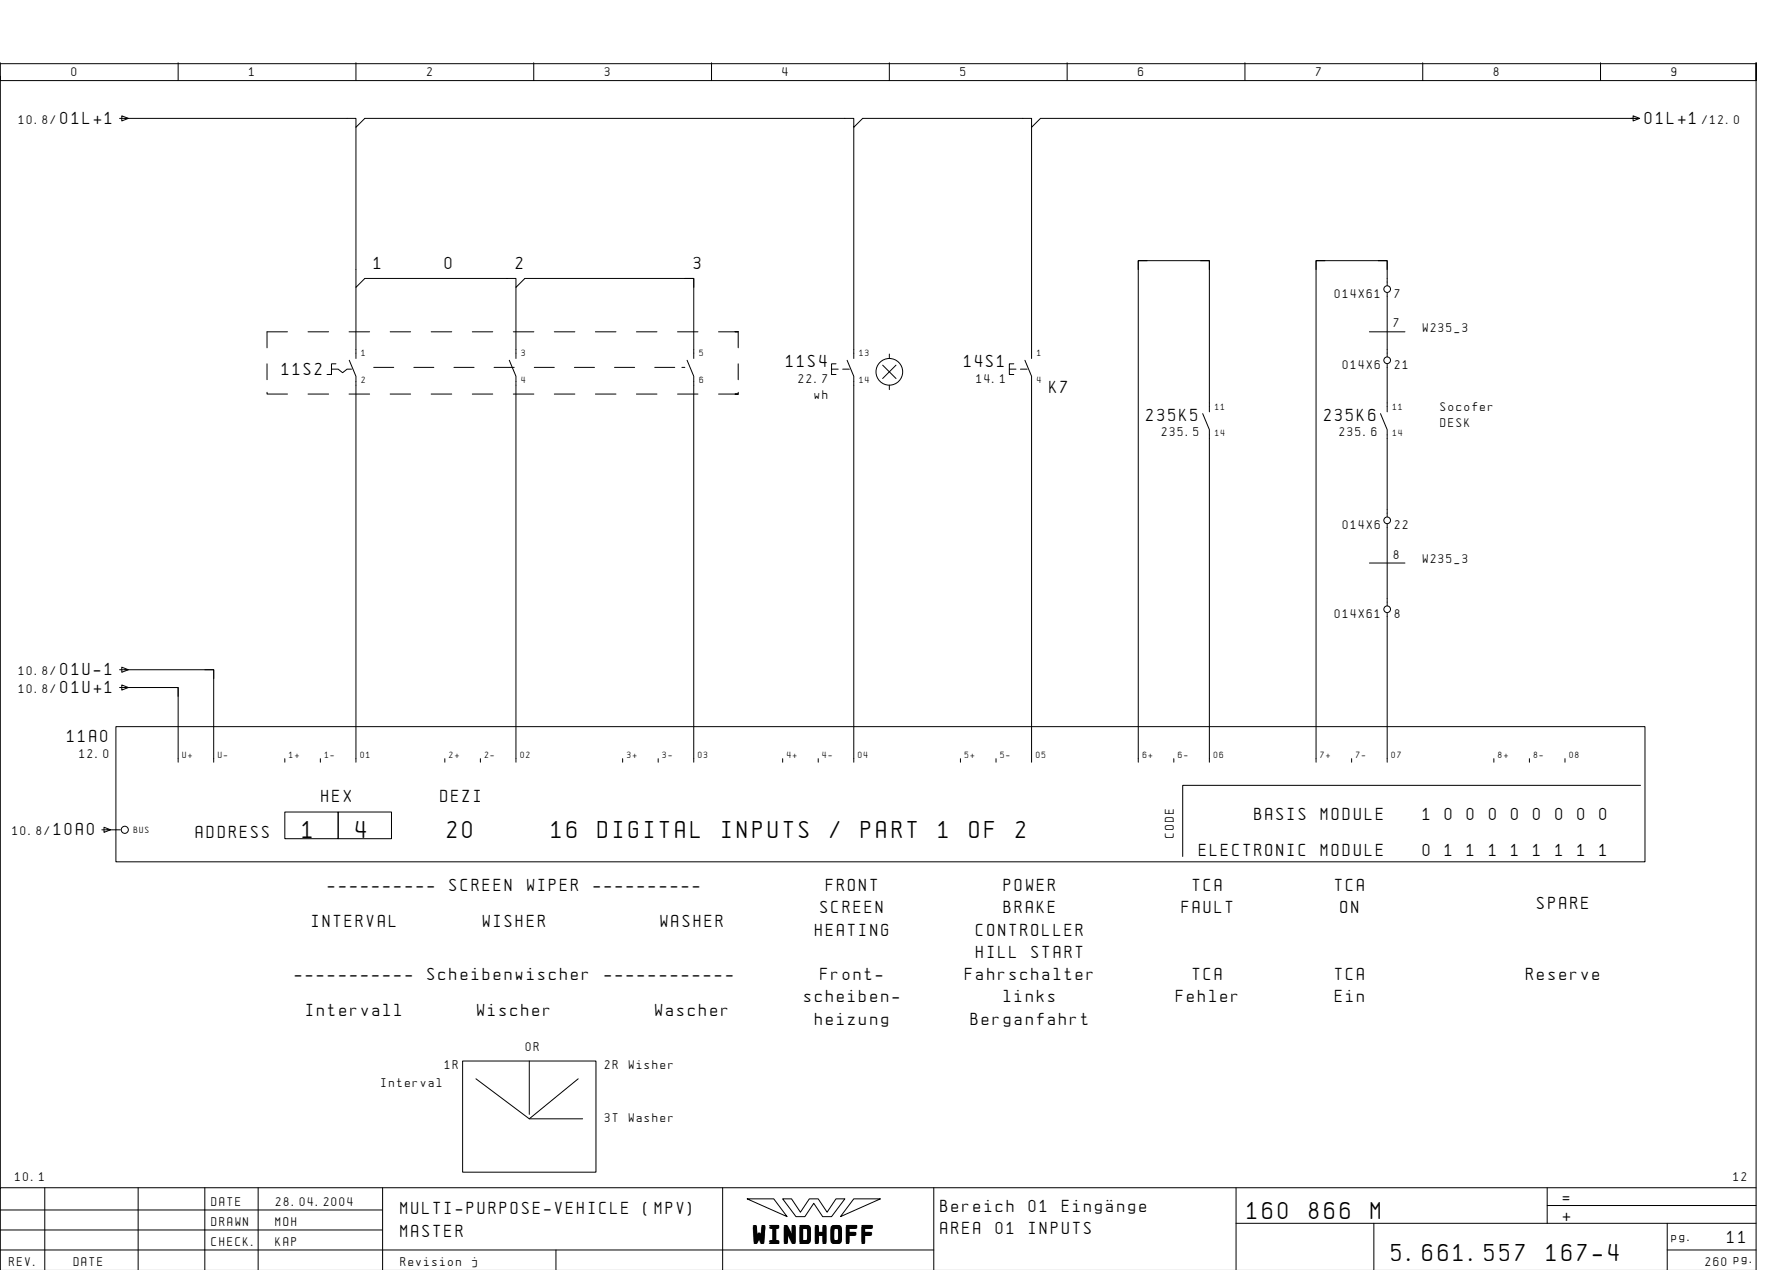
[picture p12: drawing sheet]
<svg xmlns="http://www.w3.org/2000/svg" width="399mm" height="286mm" viewBox="0 0 399 286" stroke-linecap="round" stroke-linejoin="round" font-family="sans-serif">
<defs><g id="words">
<g font-size="4.4">
<text x="68.1" y="188.4">1</text>
<text x="80.1" y="188.4">4</text>
<text x="100.6" y="188.4">20</text>
<text x="124.1" y="188.4">16</text>
<text x="134.5" y="188.4">DIGITAL</text>
<text x="162.4" y="188.4">INPUTS</text>
<text x="186.8" y="188.4">/</text>
<text x="193.7" y="188.4">PART</text>
<text x="211.1" y="188.4">1</text>
<text x="218.1" y="188.4">OF</text>
<text x="228.6" y="188.4">2</text>
<text x="280.6" y="274.1">160</text>
<text x="294.5" y="274.1">866</text>
<text x="308.4" y="274.1">M</text>
<text x="169.5" y="279.3">WINDHOFF</text>
<text x="313.1" y="283.6">5.661.557</text>
<text x="347.9" y="283.6">167-4</text>
</g>
<g font-size="3.1">
<text x="13.6" y="27.9">01L+1</text>
<text x="370.1" y="27.9">01L+1</text>
<text x="84.1" y="60.4">1</text>
<text x="100.1" y="60.4">0</text>
<text x="116.1" y="60.4">2</text>
<text x="156.1" y="60.4">3</text>
<text x="176.9" y="82.6">11S4</text>
<text x="216.9" y="82.6">14S1</text>
<text x="63.4" y="84.4">11S2</text>
<text x="236.1" y="88.4">K7</text>
<text x="257.9" y="94.6">235K5</text>
<text x="297.9" y="94.6">235K6</text>
<text x="13.6" y="151.9">01U-1</text>
<text x="13.6" y="155.9">01U+1</text>
<text x="15.1" y="166.9">11A0</text>
<text x="72.3" y="180.4">HEX</text>
<text x="99.1" y="180.4">DEZI</text>
<text x="282.2" y="184.4">BASIS</text>
<text x="297.2" y="184.4">MODULE</text>
<text x="320.1" y="184.4">1</text>
<text x="325.1" y="184.4">0</text>
<text x="330" y="184.4">0</text>
<text x="335" y="184.4">0</text>
<text x="340" y="184.4">0</text>
<text x="345" y="184.4">0</text>
<text x="349.9" y="184.4">0</text>
<text x="354.9" y="184.4">0</text>
<text x="359.9" y="184.4">0</text>
<text x="12.1" y="187.9">10A0</text>
<text x="44.1" y="188.4">ADDRESS</text>
<text x="269.8" y="192.4">ELECTRONIC</text>
<text x="297.2" y="192.4">MODULE</text>
<text x="320.1" y="192.4">0</text>
<text x="325.1" y="192.4">1</text>
<text x="330" y="192.4">1</text>
<text x="335" y="192.4">1</text>
<text x="340" y="192.4">1</text>
<text x="345" y="192.4">1</text>
<text x="349.9" y="192.4">1</text>
<text x="354.9" y="192.4">1</text>
<text x="359.9" y="192.4">1</text>
<text x="73.8" y="200.4">----------</text>
<text x="101.2" y="200.4">SCREEN</text>
<text x="118.6" y="200.4">WIPER</text>
<text x="133.5" y="200.4">----------</text>
<text x="185.9" y="200.4">FRONT</text>
<text x="225.9" y="200.4">POWER</text>
<text x="268.3" y="200.4">TCA</text>
<text x="300.3" y="200.4">TCA</text>
<text x="70.1" y="208.4">INTERVAL</text>
<text x="108.6" y="208.4">WISHER</text>
<text x="148.6" y="208.4">WASHER</text>
<text x="184.6" y="205.4">SCREEN</text>
<text x="225.9" y="205.4">BRAKE</text>
<text x="265.9" y="205.4">FAULT</text>
<text x="301.6" y="205.4">ON</text>
<text x="345.9" y="204.4">SPARE</text>
<text x="183.4" y="210.4">HEATING</text>
<text x="219.6" y="210.4">CONTROLLER</text>
<text x="219.6" y="215.4">HILL</text>
<text x="232.1" y="215.4">START</text>
<text x="66.3" y="220.4">-----------</text>
<text x="96.2" y="220.4">Scheibenwischer</text>
<text x="136" y="220.4">------------</text>
<text x="184.6" y="220.4">Front-</text>
<text x="217.2" y="220.4">Fahrschalter</text>
<text x="268.3" y="220.4">TCA</text>
<text x="300.3" y="220.4">TCA</text>
<text x="343.4" y="220.4">Reserve</text>
<text x="180.9" y="225.4">scheiben-</text>
<text x="225.9" y="225.4">links</text>
<text x="264.6" y="225.4">Fehler</text>
<text x="300.3" y="225.4">Ein</text>
<text x="68.9" y="228.4">Intervall</text>
<text x="107.4" y="228.4">Wischer</text>
<text x="147.4" y="228.4">Wascher</text>
<text x="183.4" y="230.4">heizung</text>
<text x="218.4" y="230.4">Berganfahrt</text>
<text x="90.1" y="273.1">MULTI-PURPOSE-VEHICLE</text>
<text x="144.8" y="273.1">(MPV)</text>
<text x="211.6" y="272.6">Bereich</text>
<text x="231.5" y="272.6">01</text>
<text x="238.9" y="272.6">EingÑnge</text>
<text x="351.6" y="270.6">=</text>
<text x="351.6" y="274.6">+</text>
<text x="90.1" y="278.1">MASTER</text>
<text x="211.6" y="277.6">AREA</text>
<text x="224" y="277.6">01</text>
<text x="231.5" y="277.6">INPUTS</text>
<text x="388.6" y="279.6">11</text>
</g>
<g font-size="2.3">
<text x="16.1" y="17.1">0</text>
<text x="56.1" y="17.1">1</text>
<text x="96.1" y="17.1">2</text>
<text x="136.1" y="17.1">3</text>
<text x="176.1" y="17.1">4</text>
<text x="216.1" y="17.1">5</text>
<text x="256.1" y="17.1">6</text>
<text x="296.1" y="17.1">7</text>
<text x="336.1" y="17.1">8</text>
<text x="376.1" y="17.1">9</text>
<text x="4.2" y="27.9">10.8/</text>
<text x="383" y="27.9">/12.0</text>
<text x="300.3" y="66.9">014X61</text>
<text x="313.8" y="66.9">7</text>
<text x="313.6" y="73.6">7</text>
<text x="320.1" y="74.6">W235_3</text>
<text x="302.1" y="82.9">014X6</text>
<text x="313.8" y="82.9">21</text>
<text x="179.7" y="86.1">22.7</text>
<text x="183.2" y="89.6">wh</text>
<text x="219.7" y="86.1">14.1</text>
<text x="324.1" y="92.4">Socofer</text>
<text x="261.4" y="98.1">235.5</text>
<text x="301.4" y="98.1">235.6</text>
<text x="324.1" y="96">DESK</text>
<text x="302.1" y="118.9">014X6</text>
<text x="313.8" y="118.9">22</text>
<text x="313.6" y="125.6">8</text>
<text x="320.1" y="126.6">W235_3</text>
<text x="300.3" y="138.9">014X61</text>
<text x="313.8" y="138.9">8</text>
<text x="4.2" y="151.9">10.8/</text>
<text x="4.2" y="155.9">10.8/</text>
<text x="17.9" y="170.4">12.0</text>
<text x="2.8" y="187.9">10.8/</text>
<text x="264.1" y="188.4" transform="rotate(-90 264.1 188.4)">CODE</text>
<text x="118.3" y="236.4">0R</text>
<text x="85.7" y="244.4">Interval</text>
<text x="100.1" y="240.4">1R</text>
<text x="136.1" y="240.4">2R</text>
<text x="141.4" y="240.4">Wisher</text>
<text x="136.1" y="252.4">3T</text>
<text x="141.4" y="252.4">Washer</text>
<text x="3.4" y="265.6">10.1</text>
<text x="390" y="265.6">12</text>
<text x="47.6" y="271.1">DATE</text>
<text x="47.6" y="275.6">DRAWN</text>
<text x="62" y="275.6">MOH</text>
<text x="62.1" y="271.1">28.04.2004</text>
<text x="47.6" y="280.1">CHECK.</text>
<text x="62" y="280.1">KAP</text>
<text x="376.1" y="279.1">pg.</text>
<text x="2.1" y="284.6">REV.</text>
<text x="16.6" y="284.6">DATE</text>
<text x="90.1" y="284.6">Revision</text>
<text x="106.2" y="284.6">j</text>
<text x="383.7" y="284.6">260 pg.</text>
</g>
<g font-size="1.6">
<text x="81.4" y="80.1">1</text>
<text x="117.4" y="80.1">3</text>
<text x="157.4" y="80.1">5</text>
<text x="193.4" y="80.1">13</text>
<text x="233.4" y="80.1">1</text>
<text x="81.4" y="86.1">2</text>
<text x="117.4" y="86.1">4</text>
<text x="157.4" y="86.1">6</text>
<text x="193.4" y="86.1">14</text>
<text x="233.4" y="86.1">4</text>
<text x="273.4" y="92.1">11</text>
<text x="313.4" y="92.1">11</text>
<text x="273.4" y="98.1">14</text>
<text x="313.4" y="98.1">14</text>
<text x="41.1" y="170.4">U+</text>
<text x="49.1" y="170.4">U-</text>
<text x="65.1" y="170.4">1+</text>
<text x="73.1" y="170.4">1-</text>
<text x="81.1" y="170.4">01</text>
<text x="101.1" y="170.4">2+</text>
<text x="109.1" y="170.4">2-</text>
<text x="117.1" y="170.4">02</text>
<text x="141.1" y="170.4">3+</text>
<text x="149.1" y="170.4">3-</text>
<text x="157.1" y="170.4">03</text>
<text x="177.1" y="170.4">4+</text>
<text x="185.1" y="170.4">4-</text>
<text x="193.1" y="170.4">04</text>
<text x="217.1" y="170.4">5+</text>
<text x="225.1" y="170.4">5-</text>
<text x="233.1" y="170.4">05</text>
<text x="257.1" y="170.4">6+</text>
<text x="265.1" y="170.4">6-</text>
<text x="273.1" y="170.4">06</text>
<text x="297.1" y="170.4">7+</text>
<text x="305.1" y="170.4">7-</text>
<text x="313.1" y="170.4">07</text>
<text x="337.1" y="170.4">8+</text>
<text x="345.1" y="170.4">8-</text>
<text x="353.1" y="170.4">08</text>
<text x="30.1" y="187.3">BUS</text>
</g>
</g></defs>
<g fill="none" stroke="#000" stroke-width=".22">
<path d="M.1 14.1v4h395v-4v271.6M.1 17.1v250M.1 14.3h395M40.1 14.1v4M80.1 14.1v4M120.1 14.1v4M160.1 14.1v4M200.1 14.1v4M240.1 14.1v4M280.1 14.1v4M320.1 14.1v4M360.1 14.1v4"/>
<path d="M26.9 26.6h53.2v2l2-2h110v2l2-2h38v2l2-2h134.7M27.4 26l1.5 .6-1.5 .6zM80.1 28.6v36l2-2h34v2l2-2h38v18M192.1 28.6v52M232.1 28.6v52M367.4 26l1.5 .6-1.5 .6zM258.1 58.6h-2v2M270.1 58.6h2v2M298.1 58.6h-2v2M310.1 58.6h2v2M64.7 74.6h-4.6v3.6M69.3 74.6h4.6"/>
<path d="M78.5 74.6h4.7M80.1 64.6v16M87.8 74.6h4.6M97 74.6h4.6M106.2 74.6h4.6M115.5 74.6h4.6M116.1 64.6v16M124.7 74.6h4.6M134 74.6h4.6M143.2 74.6h4.6M152.4 74.6h4.6M154.1 62.6h2v2"/>
<path d="M161.7 74.6h4.4h-.7M166.1 74.6v3.6M200.1 79.6v1M308.1 74.6h8M312.1 64.2v-5.6h-16v112.8M312.1 65.8v14.4M60.1 81.8v3.6M60.1 88.2v.4h4.6M69.3 88.6h4.6M74.6 83h1.5l1 .8 1-.8h1M75.6 81.8h-1v2.4h-1M78.5 88.6h4.7"/>
<path d="M78.6 81l1.5 3.6v86.8M84.1 82.6h4.5M87.8 88.6h4.6M93.1 82.6h4.5M97 88.6h4.6M102.1 82.6h4.6M106.2 88.6h4.6M111.2 82.6h4.5M114.6 81l1.5 3.6v86.8M115.5 88.6h4.6M120.2 82.6h4.5M124.7 88.6h4.6"/>
<path d="M129.2 82.6h4.6M134 88.6h4.6M138.3 82.6h4.5M143.2 88.6h4.6M147.3 82.6h4.5M152.4 88.6h4.6M153.4 82.6h.7M154.6 81l1.5 3.6v86.8M161.7 88.6h4.4h-.7M166.1 81.8v3.6M166.1 88.2v.4M187.1 83h1.5"/>
<path d="M188.1 81.8h-1v2.4h1M189.6 83h1.5M190.6 81l1.5 3.6v86.8M198.6 82.1l3 3M200.1 86.6v1M201.6 82.1l-3 3M227.1 83h1.5M228.1 81.8h-1v2.4h1M229.6 83h1.5M230.6 81l1.5 3.6v86.8M270.6 93l1.5 3.6v74.8M272.1 92.6v-34h-16v112.8"/>
<path d="M310.6 93l1.5 3.6v19.6M312.1 81.8v10.8M312.1 117.8v18.4M308.1 126.6h8M312.1 137.8v33.6M26.9 150.6h1.9M26.9 154.6h1.9M27.4 150l1.5 .6-1.5 .6zM27.4 154l1.5 .6-1.5 .6zM28.1 154.6h12v16.8M28.1 150.6h20v20.8M38.1 154.6h2v2"/>
<path d="M46.1 150.6h2v2M26.1 163.4h344v30.4h-344zM64.1 170.6v.8M72.1 170.6v.8M100.1 170.6v.8M108.1 170.6v.8M140.1 170.6v.8M148.1 170.6v.8M176.1 170.6v.8M184.1 170.6v.8M216.1 170.6v.8M224.1 170.6v.8"/>
<path d="M264.1 170.6v.8M304.1 170.6v.8M336.1 170.6v.8M344.1 170.6v.8M352.1 170.6v.8M369.1 176.6h-103v16M22.9 186.6h4.2M23.4 186l1.5 .6-1.5 .6zM64.1 182.6h12v6h-12zM76.1 182.6h12v6h-12zM104.1 238.6h30v25h-30zM119.1 238.6v12"/>
<path d="M107.1 242.6l12 9 11-9M119.1 251.6h12M10.1 267.1v18.5M31.1 267.1v18.5M46.1 267.1v18.6M58.1 267.1v18.6M86.1 272.1h-86M86.1 276.6h-86M86.1 267.1v18.6M162.6 267.1v18.6M168.1 269.6h6l3 4zM176.1 269.6h2l2 3 2-3h2l2 3 2-3h2l-3 4h-2l-2-3-2 3h-2z"/>
<path d="M192.1 269.6h6l-9 4zM210.1 267.1v18.6M278.1 275.1h117M278.1 267.1v18.6M309.1 275.1v10.6M348.1 271.1h47M348.1 267.1v8M375.1 275.1v10.6M395.1 267.1h-395v18.6M125.1 281.1v4.6M210.1 281.1h-210M375.1 281.1h20"/>
<circle cx="312.1" cy="65" r=".75"/>
<circle cx="200.1" cy="83.6" r="3"/>
<circle cx="312.1" cy="81" r=".75"/>
<circle cx="312.1" cy="117" r=".75"/>
<circle cx="312.1" cy="137" r=".75"/>
<circle cx="28.1" cy="186.6" r=".8"/>
</g>
<use href="#words"/>
</svg>
